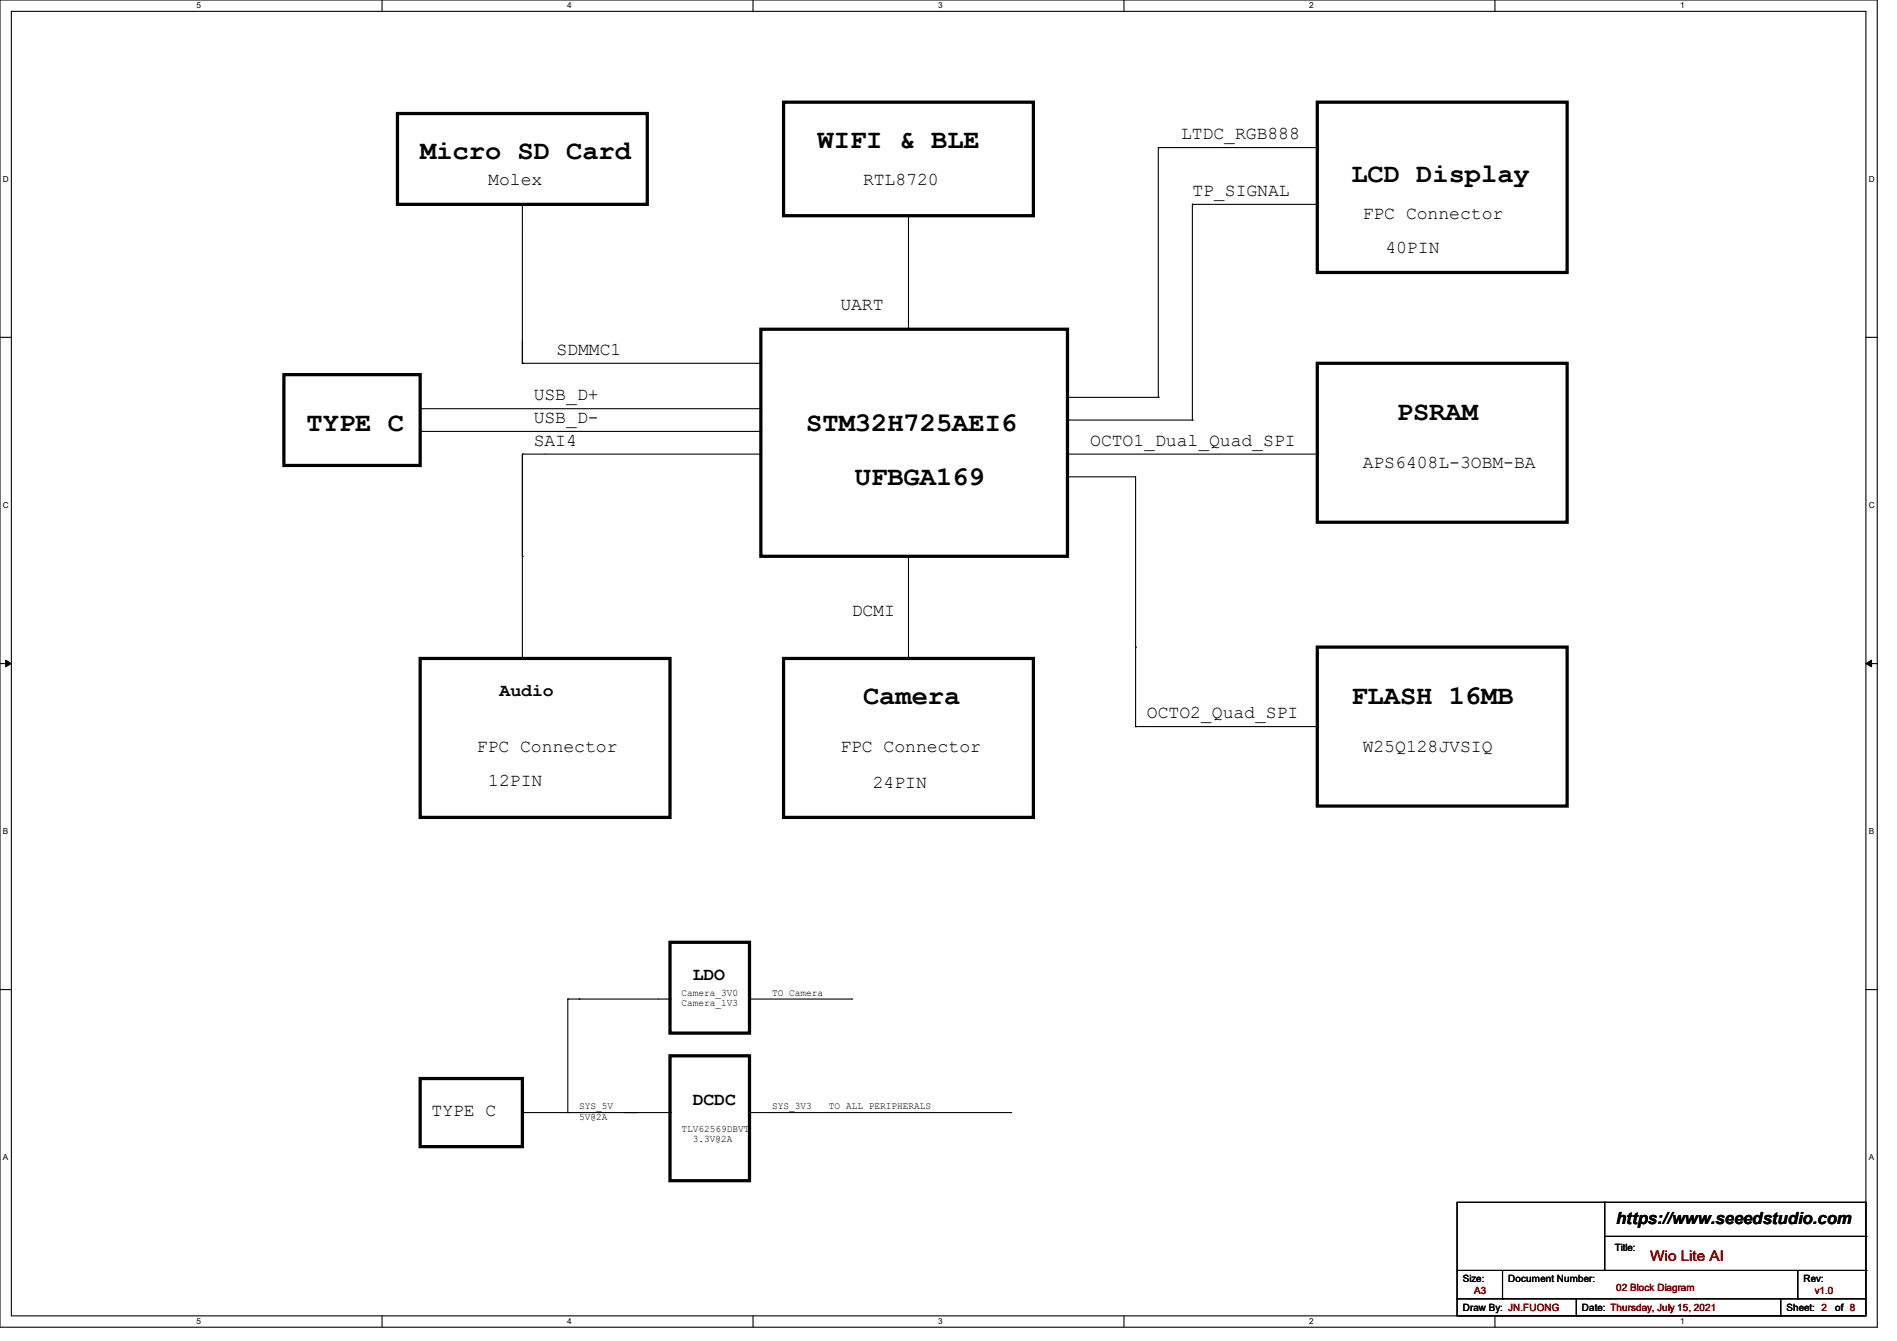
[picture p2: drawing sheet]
<svg xmlns="http://www.w3.org/2000/svg" width="297mm" height="210mm" viewBox="0 0 297 210" stroke-linecap="round" stroke-linejoin="round" font-family="sans-serif">
<defs><g id="words">
<g font-size="4.2">
<text x="128" y="23.1">WIFI &amp; BLE</text>
<text x="65.8" y="24.9">Micro SD Card</text>
<text x="211.6" y="28.4">LCD Display</text>
<text x="218.7" y="65.8">PSRAM</text>
<text x="48" y="67.6">TYPE C</text>
<text x="126.2" y="67.6">STM32H725AEI6</text>
<text x="133.9" y="76">UFBGA169</text>
<text x="135.1" y="110.2">Camera</text>
<text x="211.6" y="110.2">FLASH 16MB</text>
</g>
<g font-size="2.8">
<text x="184.9" y="21.8">LTDC_RGB888</text>
<text x="76.5" y="28.9">Molex</text>
<text x="135.1" y="28.9">RTL8720</text>
<text x="186.7" y="30.7">TP_SIGNAL</text>
<text x="213.4" y="34.2">FPC Connector</text>
<text x="216.9" y="39.6">40PIN</text>
<text x="131.6" y="48.5">UART</text>
<text x="87.1" y="55.6">SDMMC1</text>
<text x="83.6" y="62.7">USB_D+</text>
<text x="83.6" y="66.3">USB_D-</text>
<text x="83.6" y="69.8">SAI4</text>
<text x="170.7" y="69.8">OCTO1_Dual_Quad_SPI</text>
<text x="213.4" y="73.4">APS6408L-3OBM-BA</text>
<text x="133.3" y="96.5">DCMI</text>
<text x="78.2" y="109.1">Audio</text>
<text x="179.6" y="112.5">OCTO2_Quad_SPI</text>
<text x="74.7" y="117.8">FPC Connector</text>
<text x="131.6" y="117.8">FPC Connector</text>
<text x="213.4" y="117.8">W25Q128JVSIQ</text>
<text x="76.5" y="123.1">12PIN</text>
<text x="136.6" y="123.5">24PIN</text>
<text x="108.5" y="153.5">LDO</text>
<text x="108.5" y="173.1">DCDC</text>
<text x="67.6" y="174.7">TYPE C</text>
</g>
<text font-size="2.6" x="253" y="191.8">https://www.seeedstudio.com</text>
<text font-size="2.3" fill="#800000" x="258.4" y="197.5">Wio Lite AI</text>
<g font-size="1.6">
<text x="106.7" y="155.9">Camera_3V0</text>
<text x="120.9" y="155.9">TO Camera</text>
<text x="106.7" y="157.5">Camera_1V3</text>
<text x="90.7" y="173.7">SYS_5V</text>
<text x="120.9" y="173.7">SYS_3V3</text>
<text x="129.8" y="173.7">TO ALL PERIPHERALS</text>
<text x="90.7" y="175.5">5V@2A</text>
<text x="106.7" y="177.2">TLV62569DBVT</text>
<text x="108.5" y="178.8">3.3V@2A</text>
<text x="252.8" y="196">Title:</text>
<text x="229" y="200.7">Size:</text>
<text x="236.1" y="200.7">Document Number:</text>
<text x="282.4" y="200.7">Rev:</text>
<text x="229" y="205.4">Draw By: JN.FUONG</text>
<text x="247.7" y="205.4">Date: Thursday, July 15, 2021</text>
<text x="279.7" y="205.4">Sheet: 2</text>
<text x="287.3" y="205.4">of 8</text>
</g>
<g font-size="1.6" fill="#800000">
<text x="230.8" y="202.7">A3</text>
<text x="253" y="202.2">02 Block Diagram</text>
<text x="284.1" y="202.7">v1.0</text>
</g>
<g font-size="1.3">
<text x="30.8" y="1.3">5</text>
<text x="88.8" y="1.3">4</text>
<text x="146.9" y="1.3">3</text>
<text x="205" y="1.3">2</text>
<text x="263.1" y="1.3">1</text>
<text x=".5" y="28.4">D</text>
<text x="292.6" y="28.4">D</text>
<text x=".5" y="79.5">C</text>
<text x="292.6" y="79.5">C</text>
<text x=".5" y="130.6">B</text>
<text x="292.6" y="130.6">B</text>
<text x=".5" y="181.7">A</text>
<text x="292.6" y="181.7">A</text>
<text x="30.8" y="207.4">5</text>
<text x="88.8" y="207.4">4</text>
<text x="146.9" y="207.4">3</text>
<text x="205" y="207.4">2</text>
<text x="263.1" y="207.4">1</text>
</g>
</g></defs>
<path d="M0 0h293.9v207.9h-293.9zM1.8 1.8h290.3v204.3h-290.3z" fill="none" stroke="#000" stroke-width=".17"/>
<g fill="#fff">
<path d="M30.8 .2h.7v1.4h-.7z"/>
<path d="M30.8 206.2h.7v1.4h-.7z"/>
</g>
<path d="M59.8 0v1.8M59.8 206.1v1.8" fill="none" stroke="#000" stroke-width=".17"/>
<g fill="#fff">
<path d="M88.8 .2h.7v1.4h-.7z"/>
<path d="M88.8 206.2h.7v1.4h-.7z"/>
</g>
<path d="M117.9 0v1.8M117.9 206.1v1.8" fill="none" stroke="#000" stroke-width=".17"/>
<g fill="#fff">
<path d="M146.9 .2h.7v1.4h-.7z"/>
<path d="M146.9 206.2h.7v1.4h-.7z"/>
</g>
<path d="M176 0v1.8M176 206.1v1.8" fill="none" stroke="#000" stroke-width=".17"/>
<g fill="#fff">
<path d="M205 .2h.7v1.4h-.7z"/>
<path d="M205 206.2h.7v1.4h-.7z"/>
</g>
<path d="M234.1 0v1.8M234.1 206.1v1.8" fill="none" stroke="#000" stroke-width=".17"/>
<g fill="#fff">
<path d="M263.1 .2h.6v1.4h-.6z"/>
<path d="M263.1 206.2h.6v1.4h-.6z"/>
<path d="M.5 27.3h.9v1.4h-.9z"/>
<path d="M292.6 27.3h.9v1.4h-.9z"/>
<path d="M.5 78.4h.9v1.4h-.9z"/>
<path d="M292.6 78.4h.9v1.4h-.9z"/>
</g>
<path d="M0 52.8h1.8M292.1 52.8h1.8" fill="none" stroke="#000" stroke-width=".17"/>
<g fill="#fff">
<path d="M.5 129.5h.8v1.4h-.8z"/>
<path d="M292.6 129.5h.8v1.4h-.8z"/>
</g>
<path d="M0 103.9h1.8M292.1 103.9h1.8" fill="none" stroke="#000" stroke-width=".17"/>
<path d="M.9 103.4l.9 .5-.9 .5zM292.1 103.9l.9-.5v1z" fill="#000" stroke="#000" stroke-width=".16"/>
<g fill="#fff">
<path d="M.5 180.5h.8v1.4h-.8z"/>
<path d="M292.6 180.5h.8v1.4h-.8z"/>
</g>
<g fill="none" stroke="#000" stroke-width=".17">
<path d="M81.8 32h.1M81.8 32v24.9M142.2 33.8v17.8M181.4 23.1h.1M181.4 23.1v39.1M181.4 23.1h24.8M186.7 32h.1M186.7 32h19.5M186.7 32v33.8M206.2 23.1h.1M206.2 32h.1M81.8 56.9h.1"/>
<path d="M81.8 56.9h37.3M119.1 56.9h.1M142.2 51.6h.1M65.8 64h53.3M65.8 67.6h53.3M81.8 71.1h.1M81.8 71.1v32M81.8 71.1h37.3M119.1 64h.1M119.1 67.6h.1M119.1 71.1h.1M167.1 62.2h.1"/>
<path d="M167.1 74.7h.1M167.1 62.2h14.3M167.1 65.8h19.6M167.1 71.1h39.1M167.1 74.7h10.7v39.1M181.4 62.2h.1M186.7 65.8h.1M206.2 71.1h.1M81.8 87.1h.1M142.2 87.1v16M81.8 103.1h.1M142.2 103.1h.1"/>
<path d="M177.8 101.3h.1M177.8 113.8h.1M177.8 113.8h28.4M206.2 113.8h.1M0 155h1.8M88.9 156.5h.1M88.9 156.5h16M88.9 156.5v17.7M90.7 156.5h.1M104.9 156.5h.1M117.3 156.5h16M133.3 156.5h.1"/>
<path d="M292.1 155h1.8M81.8 174.2h23.1M88.9 174.2h.1M99.6 174.2h.1M104.9 174.2h.1M117.3 174.2h.1M117.3 174.2h40.9M158.2 174.2h.1M228.1 188.3h64v17.8h-64zM228.1 199h64M235.2 199v4.4M251.2 188.3h.1"/>
<path d="M251.2 188.3v10.7M251.2 193.6h40.9M281.5 199v4.4M292.1 199h.1M292.1 193.6h.1M228.1 203.4h.1M228.1 203.4h64M235.2 203.4h.1M246.8 206.1h.1M246.8 203.4v2.7M278.8 206.1h.1M278.8 203.4v2.7"/>
<path d="M281.5 203.4h.1"/>
</g>
<path d="M62.2 17.8h39.1v14.2h-39.1zM122.7 16h39.1v17.8h-39.1zM206.2 16h39.2v26.7h-39.2zM44.4 58.7h21.4v14.2h-21.4zM119.1 51.6h48v35.5h-48zM206.2 56.9h39.2v24.9h-39.2zM65.8 103.1h39.1v24.9h-39.1zM122.7 103.1h39.1v24.9h-39.1zM206.2 101.3h39.2v24.9h-39.2zM104.9 147.6h12.4v14.2h-12.4zM65.8 168.9h16v10.7h-16zM104.9 165.4h12.4v19.5h-12.4z" fill="none" stroke="#000" stroke-width=".51"/>
<use href="#words"/>
</svg>
